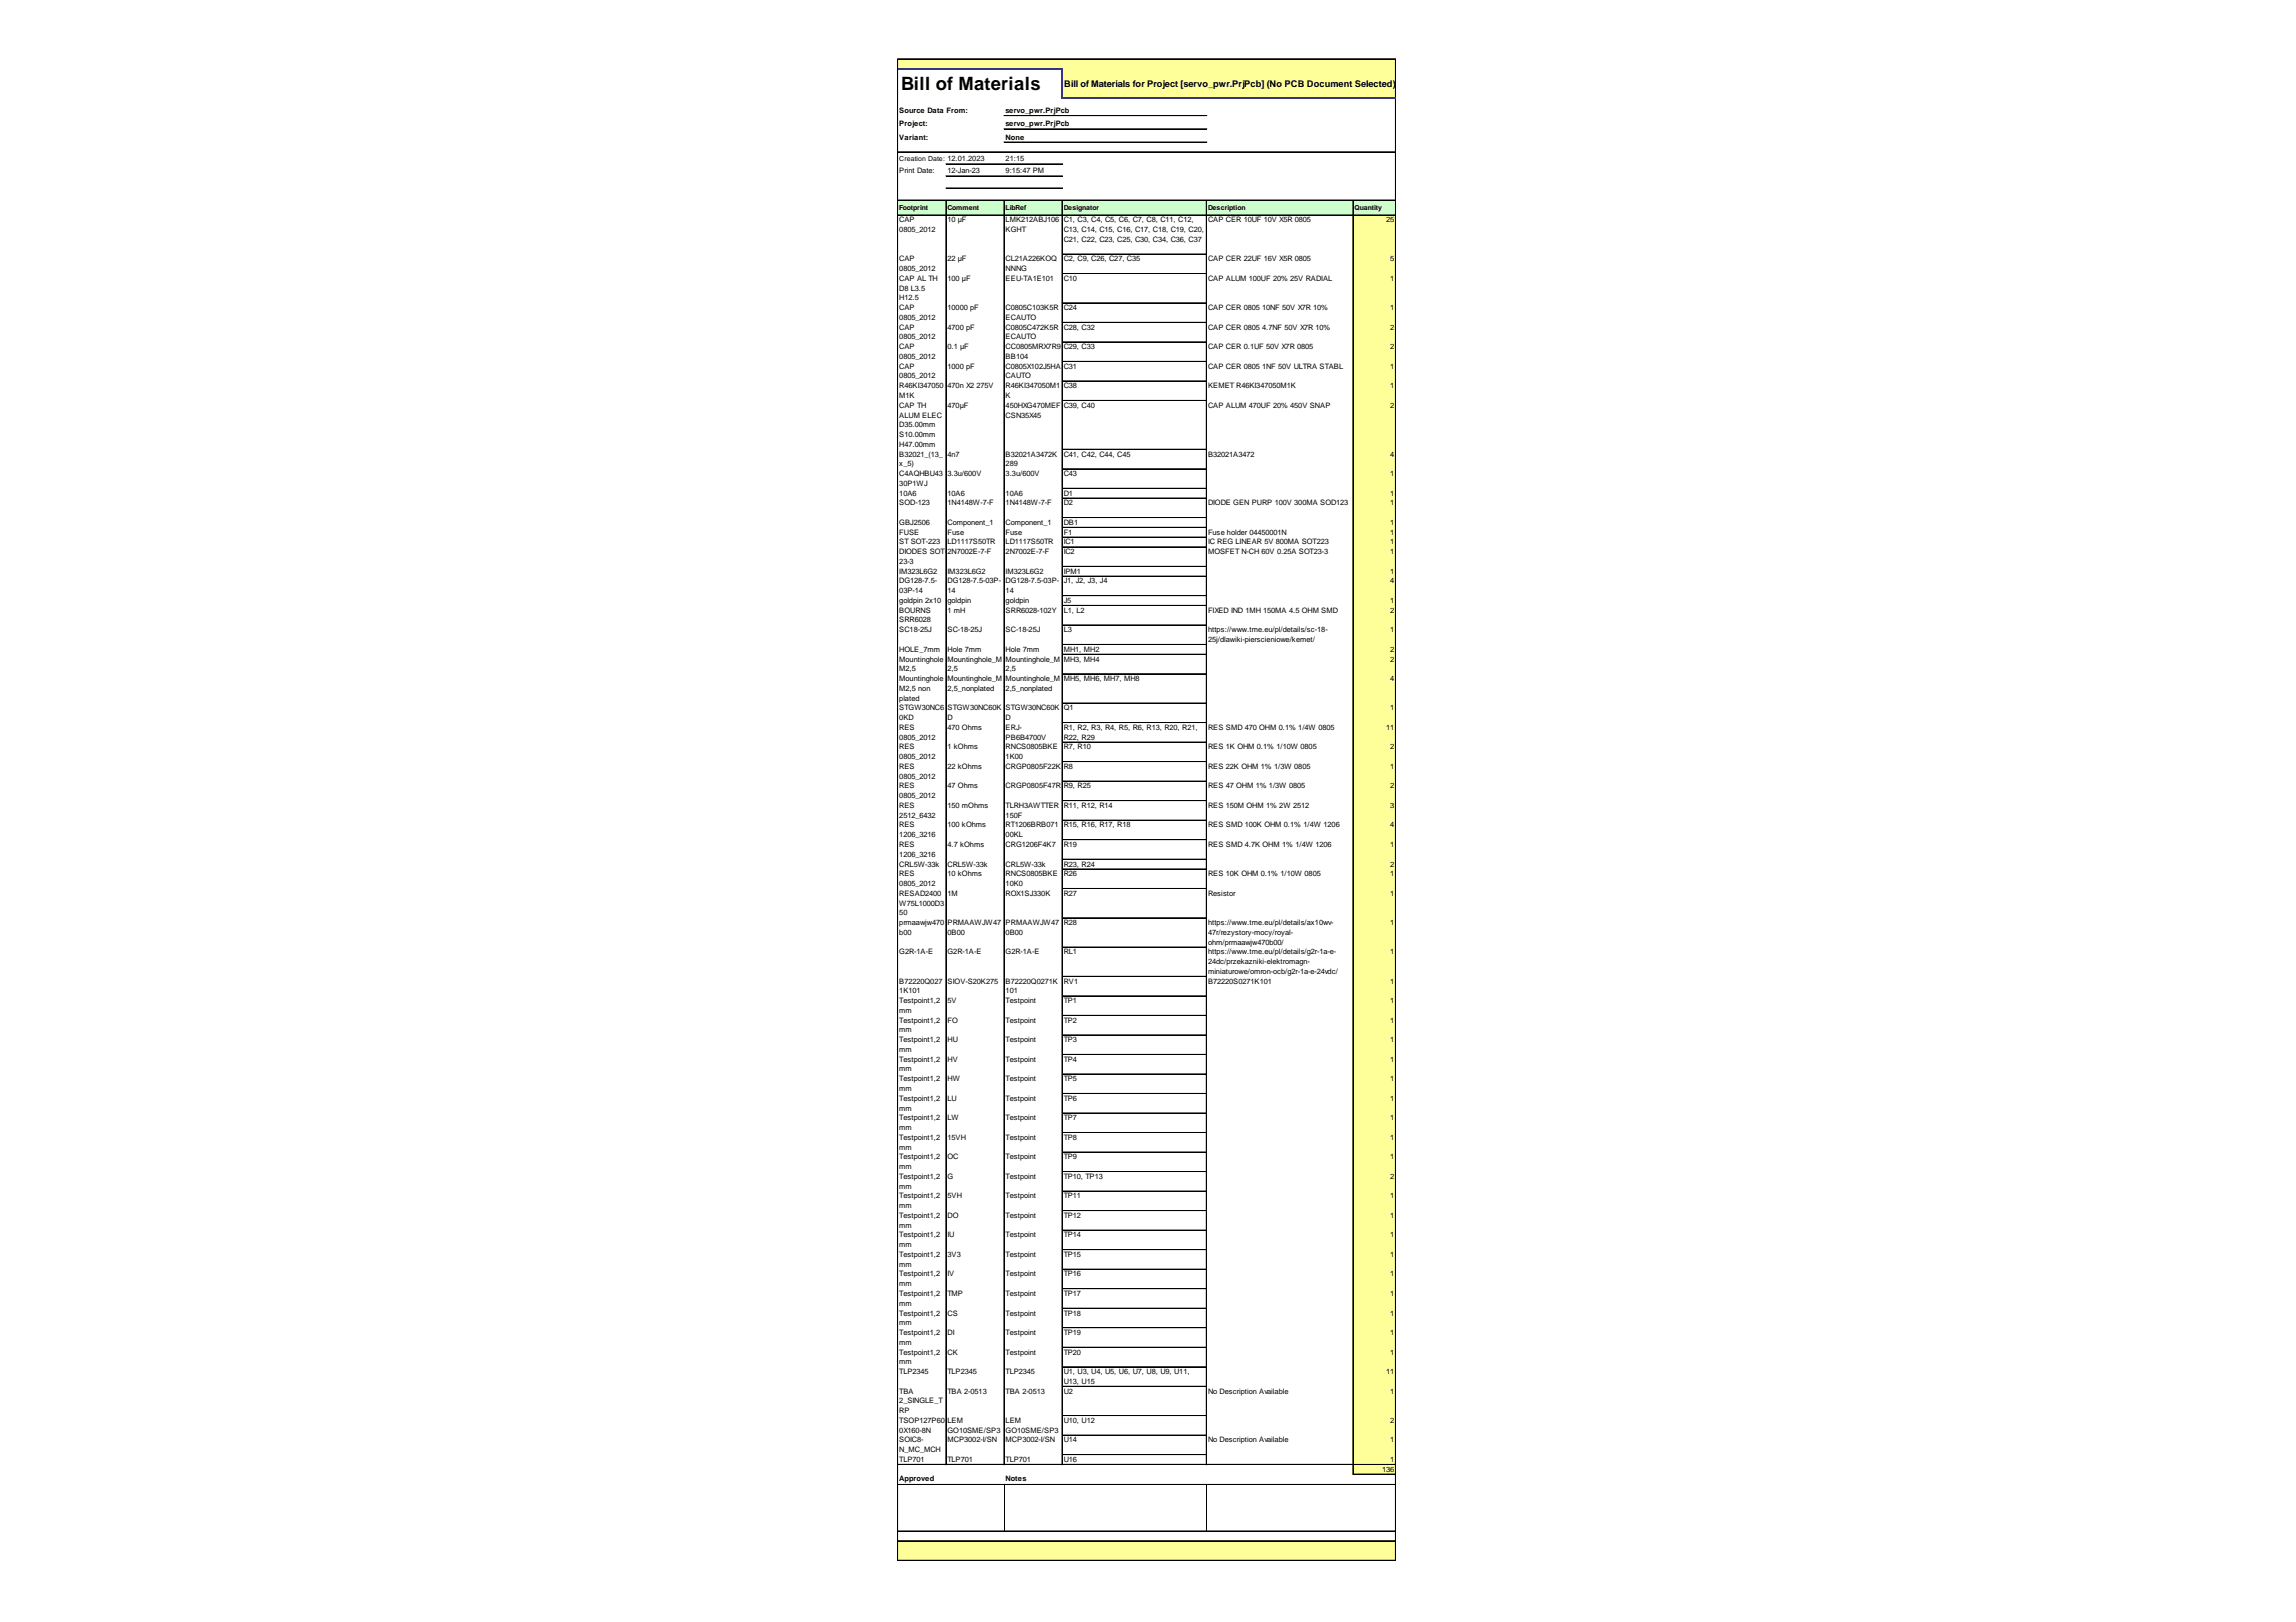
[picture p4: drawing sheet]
<svg xmlns="http://www.w3.org/2000/svg" width="297mm" height="210mm" viewBox="0 0 297 210" stroke-linecap="round" stroke-linejoin="round" font-family="sans-serif">
<defs><g id="words">
<text font-size="2.4" x="116.6" y="11.7">Bill of Materials</text>
<text font-size="1.2" x="137.7" y="11.2">Bill of Materials for Project [servo_pwr.PrjPcb] (No PCB Document Selected)</text>
<g font-size="1">
<text x="116.3" y="14.6">Source Data From:</text>
<text x="116.3" y="16.4">Project:</text>
<text x="130.1" y="14.6">servo_pwr.PrjPcb</text>
<text x="130.1" y="16.4">servo_pwr.PrjPcb</text>
<text x="116.3" y="18.1">Variant:</text>
<text x="116.3" y="22.4">Print Date:</text>
<text x="122.6" y="22.4">12-Jan-23</text>
<text x="130.1" y="18.1">None</text>
<text x="130.1" y="20.9">21:15</text>
<text x="130.1" y="22.4">9:15:47 PM</text>
<text x="116.3" y="28.8">CAP</text>
<text x="122.6" y="28.8">10 µF</text>
<text x="130.1" y="28.8">LMK212ABJ106</text>
<text x="137.6" y="28.8">C1, C3, C4, C5, C6, C7, C8, C11, C12,</text>
<text x="156.3" y="28.8">CAP CER 10UF 10V X5R 0805</text>
<text x="179.3" y="28.8">25</text>
<text x="116.3" y="30">0805_2012</text>
<text x="116.3" y="33.8">CAP</text>
<text x="116.3" y="35.1">0805_2012</text>
<text x="122.6" y="33.8">22 µF</text>
<text x="130.1" y="30">KGHT</text>
<text x="130.1" y="33.8">CL21A226KOQ</text>
<text x="130.1" y="35.1">NNNG</text>
<text x="137.6" y="30">C13, C14, C15, C16, C17, C18, C19, C20,</text>
<text x="137.6" y="31.3">C21, C22, C23, C25, C30, C34, C36, C37</text>
<text x="137.6" y="33.8">C2, C9, C26, C27, C35</text>
<text x="156.3" y="33.8">CAP CER 22UF 16V X5R 0805</text>
<text x="179.9" y="33.8">5</text>
<text x="116.3" y="36.3">CAP AL TH</text>
<text x="116.3" y="37.6">D8 L3.5</text>
<text x="116.3" y="38.9">H12.5</text>
<text x="116.3" y="40.1">CAP</text>
<text x="116.3" y="41.4">0805_2012</text>
<text x="122.6" y="36.3">100 µF</text>
<text x="122.6" y="40.1">10000 pF</text>
<text x="130.1" y="36.3">EEU-TA1E101</text>
<text x="130.1" y="40.1">C0805C103K5R</text>
<text x="130.1" y="41.4">ECAUTO</text>
<text x="137.6" y="36.3">C10</text>
<text x="137.6" y="40.1">C24</text>
<text x="156.3" y="36.3">CAP ALUM 100UF 20% 25V RADIAL</text>
<text x="156.3" y="40.1">CAP CER 0805</text>
<text x="163.3" y="40.1">10NF 50V X7R 10%</text>
<text x="179.9" y="36.3">1</text>
<text x="179.9" y="40.1">1</text>
<text x="116.3" y="42.7">CAP</text>
<text x="116.3" y="43.9">0805_2012</text>
<text x="116.3" y="45.2">CAP</text>
<text x="116.3" y="46.4">0805_2012</text>
<text x="116.3" y="47.7">CAP</text>
<text x="122.6" y="42.7">4700 pF</text>
<text x="122.6" y="45.2">0.1 µF</text>
<text x="122.6" y="47.7">1000 pF</text>
<text x="130.1" y="42.7">C0805C472K5R</text>
<text x="130.1" y="43.9">ECAUTO</text>
<text x="130.1" y="45.2">CC0805MRX7R9</text>
<text x="130.1" y="46.4">BB104</text>
<text x="130.1" y="47.7">C0805X102J5HA</text>
<text x="137.6" y="42.7">C28, C32</text>
<text x="137.6" y="45.2">C29, C33</text>
<text x="137.6" y="47.7">C31</text>
<text x="156.3" y="42.7">CAP CER 0805</text>
<text x="156.3" y="45.2">CAP CER 0.1UF 50V X7R 0805</text>
<text x="156.3" y="47.7">CAP CER 0805</text>
<text x="163.3" y="42.7">4.7NF 50V X7R 10%</text>
<text x="163.3" y="47.7">1NF 50V ULTRA STABL</text>
<text x="179.9" y="42.7">2</text>
<text x="179.9" y="45.2">2</text>
<text x="179.9" y="47.7">1</text>
<text x="116.3" y="49">0805_2012</text>
<text x="116.3" y="50.2">R46KI347050</text>
<text x="116.3" y="51.5">M1K</text>
<text x="116.3" y="52.8">CAP TH</text>
<text x="122.6" y="50.2">470n X2</text>
<text x="122.6" y="52.8">470µF</text>
<text x="126.3" y="50.2">275V</text>
<text x="130.1" y="49">CAUTO</text>
<text x="130.1" y="50.2">R46KI347050M1</text>
<text x="130.1" y="51.5">K</text>
<text x="130.1" y="52.8">450HXG470MEF</text>
<text x="137.6" y="50.2">C38</text>
<text x="137.6" y="52.8">C39, C40</text>
<text x="156.3" y="50.2">KEMET R46KI347050M1K</text>
<text x="156.3" y="52.8">CAP ALUM 470UF 20% 450V SNAP</text>
<text x="179.9" y="50.2">1</text>
<text x="179.9" y="52.8">2</text>
<text x="116.3" y="54">ALUM ELEC</text>
<text x="116.3" y="55.3">D35.00mm</text>
<text x="116.3" y="56.6">S10.00mm</text>
<text x="116.3" y="57.8">H47.00mm</text>
<text x="116.3" y="59.1">B32021_(13_</text>
<text x="122.6" y="59.1">4n7</text>
<text x="130.1" y="54">CSN35X45</text>
<text x="130.1" y="59.1">B32021A3472K</text>
<text x="137.6" y="59.1">C41, C42, C44, C45</text>
<text x="156.3" y="59.1">B32021A3472</text>
<text x="179.9" y="59.1">4</text>
<text x="116.3" y="60.3">x_5)</text>
<text x="116.3" y="61.6">C4AQHBU43</text>
<text x="116.3" y="62.9">30P1WJ</text>
<text x="116.3" y="64.1">10A6</text>
<text x="116.3" y="65.4">SOD-123</text>
<text x="122.6" y="61.6">3.3u/600V</text>
<text x="122.6" y="64.1">10A6</text>
<text x="122.6" y="65.4">1N4148W-7-F</text>
<text x="130.1" y="60.3">289</text>
<text x="130.1" y="61.6">3.3u/600V</text>
<text x="130.1" y="64.1">10A6</text>
<text x="130.1" y="65.4">1N4148W-7-F</text>
<text x="137.6" y="61.6">C43</text>
<text x="137.6" y="64.1">D1</text>
<text x="137.6" y="65.4">D2</text>
<text x="156.3" y="65.4">DIODE GEN PURP 100V 300MA SOD123</text>
<text x="179.9" y="61.6">1</text>
<text x="179.9" y="64.1">1</text>
<text x="179.9" y="65.4">1</text>
<text x="116.3" y="67.9">GBJ2506</text>
<text x="116.3" y="69.2">FUSE</text>
<text x="116.3" y="70.4">ST SOT-223</text>
<text x="116.3" y="71.7">DIODES SOT-</text>
<text x="122.6" y="67.9">Component_1</text>
<text x="122.6" y="69.2">Fuse</text>
<text x="122.6" y="70.4">LD1117S50TR</text>
<text x="122.6" y="71.7">2N7002E-7-F</text>
<text x="130.1" y="67.9">Component_1</text>
<text x="130.1" y="69.2">Fuse</text>
<text x="130.1" y="70.4">LD1117S50TR</text>
<text x="130.1" y="71.7">2N7002E-7-F</text>
<text x="137.6" y="67.9">DB1</text>
<text x="137.6" y="69.2">F1</text>
<text x="137.6" y="70.4">IC1</text>
<text x="137.6" y="71.7">IC2</text>
<text x="156.3" y="69.2">Fuse holder 04450001N</text>
<text x="156.3" y="70.4">IC REG LINEAR 5V 800MA SOT223</text>
<text x="156.3" y="71.7">MOSFET N-CH 60V 0.25A SOT23-3</text>
<text x="179.9" y="67.9">1</text>
<text x="179.9" y="69.2">1</text>
<text x="179.9" y="70.4">1</text>
<text x="179.9" y="71.7">1</text>
<text x="116.3" y="73">23-3</text>
<text x="116.3" y="74.2">IM323L6G2</text>
<text x="116.3" y="75.5">DG128-7.5-</text>
<text x="116.3" y="76.8">03P-14</text>
<text x="122.6" y="74.2">IM323L6G2</text>
<text x="122.6" y="75.5">DG128-7.5-03P-</text>
<text x="122.6" y="76.8">14</text>
<text x="130.1" y="74.2">IM323L6G2</text>
<text x="130.1" y="75.5">DG128-7.5-03P-</text>
<text x="130.1" y="76.8">14</text>
<text x="137.6" y="74.2">IPM1</text>
<text x="137.6" y="75.5">J1, J2, J3, J4</text>
<text x="179.9" y="74.2">1</text>
<text x="179.9" y="75.5">4</text>
<text x="116.3" y="78">goldpin 2x10</text>
<text x="116.3" y="79.3">BOURNS</text>
<text x="116.3" y="80.6">SRR6028</text>
<text x="116.3" y="81.8">SC18-25J</text>
<text x="122.6" y="78">goldpin</text>
<text x="122.6" y="79.3">1 mH</text>
<text x="122.6" y="81.8">SC-18-25J</text>
<text x="130.1" y="78">goldpin</text>
<text x="130.1" y="79.3">SRR6028-102Y</text>
<text x="130.1" y="81.8">SC-18-25J</text>
<text x="137.6" y="78">J5</text>
<text x="137.6" y="79.3">L1, L2</text>
<text x="137.6" y="81.8">L3</text>
<text x="156.3" y="79.3">FIXED IND 1MH 150MA 4.5 OHM SMD</text>
<text x="156.3" y="81.8">https://www.tme.eu/pl/details/sc-18-</text>
<text x="156.3" y="83.1">25j/dlawiki-pierscieniowe/kemet/</text>
<text x="179.9" y="78">1</text>
<text x="179.9" y="79.3">2</text>
<text x="179.9" y="81.8">1</text>
<text x="116.3" y="84.3">HOLE_7mm</text>
<text x="116.3" y="85.6">Mountinghole</text>
<text x="116.3" y="86.9">M2,5</text>
<text x="116.3" y="88.1">Mountinghole</text>
<text x="116.3" y="89.4">M2,5 non</text>
<text x="122.6" y="84.3">Hole 7mm</text>
<text x="122.6" y="85.6">Mountinghole_M</text>
<text x="122.6" y="86.9">2,5</text>
<text x="122.6" y="88.1">Mountinghole_M</text>
<text x="122.6" y="89.4">2,5_nonplated</text>
<text x="130.1" y="84.3">Hole 7mm</text>
<text x="130.1" y="85.6">Mountinghole_M</text>
<text x="130.1" y="86.9">2,5</text>
<text x="130.1" y="88.1">Mountinghole_M</text>
<text x="130.1" y="89.4">2,5_nonplated</text>
<text x="137.6" y="84.3">MH1, MH2</text>
<text x="137.6" y="85.6">MH3, MH4</text>
<text x="137.6" y="88.1">MH5, MH6, MH7, MH8</text>
<text x="179.9" y="84.3">2</text>
<text x="179.9" y="85.6">2</text>
<text x="179.9" y="88.1">4</text>
<text x="116.3" y="90.7">plated</text>
<text x="116.3" y="91.9">STGW30NC6</text>
<text x="116.3" y="93.2">0KD</text>
<text x="116.3" y="94.4">RES</text>
<text x="116.3" y="95.7">0805_2012</text>
<text x="122.6" y="91.9">STGW30NC60K</text>
<text x="122.6" y="93.2">D</text>
<text x="122.6" y="94.4">470 Ohms</text>
<text x="130.1" y="91.9">STGW30NC60K</text>
<text x="130.1" y="93.2">D</text>
<text x="130.1" y="94.4">ERJ-</text>
<text x="130.1" y="95.7">PB6B4700V</text>
<text x="137.6" y="91.9">Q1</text>
<text x="137.6" y="94.4">R1, R2, R3, R4, R5, R6, R13, R20, R21,</text>
<text x="137.6" y="95.7">R22, R29</text>
<text x="156.3" y="94.4">RES SMD 470 OHM 0.1% 1/4W 0805</text>
<text x="179.3" y="94.4">11</text>
<text x="179.9" y="91.9">1</text>
<text x="116.3" y="97">RES</text>
<text x="116.3" y="98.2">0805_2012</text>
<text x="116.3" y="99.5">RES</text>
<text x="116.3" y="100.8">0805_2012</text>
<text x="122.6" y="97">1 kOhms</text>
<text x="122.6" y="99.5">22 kOhms</text>
<text x="130.1" y="97">RNCS0805BKE</text>
<text x="130.1" y="98.2">1K00</text>
<text x="130.1" y="99.5">CRGP0805F22K</text>
<text x="137.6" y="97">R7, R10</text>
<text x="137.6" y="99.5">R8</text>
<text x="156.3" y="97">RES 1K OHM 0.1% 1/10W 0805</text>
<text x="156.3" y="99.5">RES 22K OHM 1% 1/3W 0805</text>
<text x="179.9" y="97">2</text>
<text x="179.9" y="99.5">1</text>
<text x="116.3" y="102">RES</text>
<text x="116.3" y="103.3">0805_2012</text>
<text x="116.3" y="104.6">RES</text>
<text x="116.3" y="105.8">2512_6432</text>
<text x="116.3" y="107.1">RES</text>
<text x="122.6" y="102">47 Ohms</text>
<text x="122.6" y="104.6">150 mOhms</text>
<text x="122.6" y="107.1">100 kOhms</text>
<text x="130.1" y="102">CRGP0805F47R</text>
<text x="130.1" y="104.6">TLRH3AWTTER</text>
<text x="130.1" y="105.8">150F</text>
<text x="130.1" y="107.1">RT1206BRB071</text>
<text x="137.6" y="102">R9, R25</text>
<text x="137.6" y="104.6">R11, R12, R14</text>
<text x="137.6" y="107.1">R15, R16, R17, R18</text>
<text x="156.3" y="102">RES 47 OHM 1% 1/3W 0805</text>
<text x="156.3" y="104.6">RES 150M OHM 1% 2W 2512</text>
<text x="156.3" y="107.1">RES SMD 100K OHM 0.1% 1/4W 1206</text>
<text x="179.9" y="102">2</text>
<text x="179.9" y="104.6">3</text>
<text x="179.9" y="107.1">4</text>
<text x="116.3" y="108.3">1206_3216</text>
<text x="116.3" y="109.6">RES</text>
<text x="116.3" y="110.9">1206_3216</text>
<text x="116.3" y="112.1">CRL5W-33k</text>
<text x="116.3" y="113.4">RES</text>
<text x="122.6" y="109.6">4.7 kOhms</text>
<text x="122.6" y="112.1">CRL5W-33k</text>
<text x="122.6" y="113.4">10 kOhms</text>
<text x="130.1" y="108.3">00KL</text>
<text x="130.1" y="109.6">CRG1206F4K7</text>
<text x="130.1" y="112.1">CRL5W-33k</text>
<text x="130.1" y="113.4">RNCS0805BKE</text>
<text x="137.6" y="109.6">R19</text>
<text x="137.6" y="112.1">R23, R24</text>
<text x="137.6" y="113.4">R26</text>
<text x="156.3" y="109.6">RES SMD 4.7K OHM 1% 1/4W 1206</text>
<text x="156.3" y="113.4">RES 10K OHM 0.1% 1/10W 0805</text>
<text x="179.9" y="109.6">1</text>
<text x="179.9" y="112.1">2</text>
<text x="179.9" y="113.4">1</text>
<text x="116.3" y="114.7">0805_2012</text>
<text x="116.3" y="115.9">RESAD2400</text>
<text x="116.3" y="117.2">W75L1000D3</text>
<text x="116.3" y="118.5">50</text>
<text x="116.3" y="119.7">prmaawjw470</text>
<text x="122.6" y="115.9">1M</text>
<text x="122.6" y="119.7">PRMAAWJW47</text>
<text x="130.1" y="114.7">10K0</text>
<text x="130.1" y="115.9">ROX1SJ330K</text>
<text x="130.1" y="119.7">PRMAAWJW47</text>
<text x="137.6" y="115.9">R27</text>
<text x="137.6" y="119.7">R28</text>
<text x="156.3" y="115.9">Resistor</text>
<text x="156.3" y="119.7">https://www.tme.eu/pl/details/ax10wv-</text>
<text x="179.9" y="115.9">1</text>
<text x="179.9" y="119.7">1</text>
<text x="116.3" y="121">b00</text>
<text x="116.3" y="123.5">G2R-1A-E</text>
<text x="122.6" y="121">0B00</text>
<text x="122.6" y="123.5">G2R-1A-E</text>
<text x="130.1" y="121">0B00</text>
<text x="130.1" y="123.5">G2R-1A-E</text>
<text x="137.6" y="123.5">RL1</text>
<text x="156.3" y="121">47r/rezystory-mocy/royal-</text>
<text x="156.3" y="122.2">ohm/prmaawjw470b00/</text>
<text x="156.3" y="123.5">https://www.tme.eu/pl/details/g2r-1a-e-</text>
<text x="156.3" y="124.8">24dc/przekazniki-elektromagn-</text>
<text x="179.9" y="123.5">1</text>
<text x="116.3" y="127.3">B72220Q027</text>
<text x="116.3" y="128.6">1K101</text>
<text x="116.3" y="129.8">Testpoint1,2</text>
<text x="116.3" y="131.1">mm</text>
<text x="122.6" y="127.3">SIOV-S20K275</text>
<text x="122.6" y="129.8">5V</text>
<text x="130.1" y="127.3">B72220Q0271K</text>
<text x="130.1" y="128.6">101</text>
<text x="130.1" y="129.8">Testpoint</text>
<text x="137.6" y="127.3">RV1</text>
<text x="137.6" y="129.8">TP1</text>
<text x="156.3" y="126">miniaturowe/omron-ocb/g2r-1a-e-24vdc/</text>
<text x="156.3" y="127.3">B72220S0271K101</text>
<text x="179.9" y="127.3">1</text>
<text x="179.9" y="129.8">1</text>
<text x="116.3" y="132.3">Testpoint1,2</text>
<text x="116.3" y="133.6">mm</text>
<text x="116.3" y="134.9">Testpoint1,2</text>
<text x="116.3" y="136.1">mm</text>
<text x="116.3" y="137.4">Testpoint1,2</text>
<text x="122.6" y="132.3">FO</text>
<text x="122.6" y="134.9">HU</text>
<text x="122.6" y="137.4">HV</text>
<text x="130.1" y="132.3">Testpoint</text>
<text x="130.1" y="134.9">Testpoint</text>
<text x="130.1" y="137.4">Testpoint</text>
<text x="137.6" y="132.3">TP2</text>
<text x="137.6" y="134.9">TP3</text>
<text x="137.6" y="137.4">TP4</text>
<text x="179.9" y="132.3">1</text>
<text x="179.9" y="134.9">1</text>
<text x="179.9" y="137.4">1</text>
<text x="116.3" y="138.7">mm</text>
<text x="116.3" y="139.9">Testpoint1,2</text>
<text x="116.3" y="141.2">mm</text>
<text x="116.3" y="142.5">Testpoint1,2</text>
<text x="116.3" y="143.7">mm</text>
<text x="122.6" y="139.9">HW</text>
<text x="122.6" y="142.5">LU</text>
<text x="130.1" y="139.9">Testpoint</text>
<text x="130.1" y="142.5">Testpoint</text>
<text x="137.6" y="139.9">TP5</text>
<text x="137.6" y="142.5">TP6</text>
<text x="179.9" y="139.9">1</text>
<text x="179.9" y="142.5">1</text>
<text x="116.3" y="145">Testpoint1,2</text>
<text x="116.3" y="146.2">mm</text>
<text x="116.3" y="147.5">Testpoint1,2</text>
<text x="116.3" y="148.8">mm</text>
<text x="122.6" y="145">LW</text>
<text x="122.6" y="147.5">15VH</text>
<text x="130.1" y="145">Testpoint</text>
<text x="130.1" y="147.5">Testpoint</text>
<text x="137.6" y="145">TP7</text>
<text x="137.6" y="147.5">TP8</text>
<text x="179.9" y="145">1</text>
<text x="179.9" y="147.5">1</text>
<text x="116.3" y="150">Testpoint1,2</text>
<text x="116.3" y="151.3">mm</text>
<text x="116.3" y="152.6">Testpoint1,2</text>
<text x="116.3" y="153.8">mm</text>
<text x="116.3" y="155.1">Testpoint1,2</text>
<text x="122.6" y="150">OC</text>
<text x="122.6" y="152.6">G</text>
<text x="122.6" y="155.1">5VH</text>
<text x="130.1" y="150">Testpoint</text>
<text x="130.1" y="152.6">Testpoint</text>
<text x="130.1" y="155.1">Testpoint</text>
<text x="137.6" y="150">TP9</text>
<text x="137.6" y="152.6">TP10, TP13</text>
<text x="137.6" y="155.1">TP11</text>
<text x="179.9" y="150">1</text>
<text x="179.9" y="152.6">2</text>
<text x="179.9" y="155.1">1</text>
<text x="116.3" y="156.3">mm</text>
<text x="116.3" y="157.6">Testpoint1,2</text>
<text x="116.3" y="158.9">mm</text>
<text x="116.3" y="160.1">Testpoint1,2</text>
<text x="116.3" y="161.4">mm</text>
<text x="122.6" y="157.6">DO</text>
<text x="122.6" y="160.1">IU</text>
<text x="130.1" y="157.6">Testpoint</text>
<text x="130.1" y="160.1">Testpoint</text>
<text x="137.6" y="157.6">TP12</text>
<text x="137.6" y="160.1">TP14</text>
<text x="179.9" y="157.6">1</text>
<text x="179.9" y="160.1">1</text>
<text x="116.3" y="162.7">Testpoint1,2</text>
<text x="116.3" y="163.9">mm</text>
<text x="116.3" y="165.2">Testpoint1,2</text>
<text x="116.3" y="166.5">mm</text>
<text x="116.3" y="167.7">Testpoint1,2</text>
<text x="122.6" y="162.7">3V3</text>
<text x="122.6" y="165.2">IV</text>
<text x="122.6" y="167.7">TMP</text>
<text x="130.1" y="162.7">Testpoint</text>
<text x="130.1" y="165.2">Testpoint</text>
<text x="130.1" y="167.7">Testpoint</text>
<text x="137.6" y="162.7">TP15</text>
<text x="137.6" y="165.2">TP16</text>
<text x="137.6" y="167.7">TP17</text>
<text x="179.9" y="162.7">1</text>
<text x="179.9" y="165.2">1</text>
<text x="179.9" y="167.7">1</text>
<text x="116.3" y="169">mm</text>
<text x="116.3" y="170.2">Testpoint1,2</text>
<text x="116.3" y="171.5">mm</text>
<text x="116.3" y="172.8">Testpoint1,2</text>
<text x="122.6" y="170.2">CS</text>
<text x="122.6" y="172.8">DI</text>
<text x="130.1" y="170.2">Testpoint</text>
<text x="130.1" y="172.8">Testpoint</text>
<text x="137.6" y="170.2">TP18</text>
<text x="137.6" y="172.8">TP19</text>
<text x="179.9" y="170.2">1</text>
<text x="179.9" y="172.8">1</text>
<text x="116.3" y="174">mm</text>
<text x="116.3" y="175.3">Testpoint1,2</text>
<text x="116.3" y="176.6">mm</text>
<text x="116.3" y="177.8">TLP2345</text>
<text x="122.6" y="175.3">CK</text>
<text x="122.6" y="177.8">TLP2345</text>
<text x="130.1" y="175.3">Testpoint</text>
<text x="130.1" y="177.8">TLP2345</text>
<text x="137.6" y="175.3">TP20</text>
<text x="137.6" y="177.8">U1, U3, U4, U5, U6, U7, U8, U9, U11,</text>
<text x="137.6" y="179.1">U13, U15</text>
<text x="179.3" y="177.8">11</text>
<text x="179.9" y="175.3">1</text>
<text x="116.3" y="180.3">TBA</text>
<text x="116.3" y="181.6">2_SINGLE_T</text>
<text x="116.3" y="182.9">RP</text>
<text x="116.3" y="184.1">TSOP127P60</text>
<text x="116.3" y="185.4">0X160-8N</text>
<text x="122.6" y="180.3">TBA 2-0513</text>
<text x="122.6" y="184.1">LEM</text>
<text x="122.6" y="185.4">GO10SME/SP3</text>
<text x="130.1" y="180.3">TBA 2-0513</text>
<text x="130.1" y="184.1">LEM</text>
<text x="130.1" y="185.4">GO10SME/SP3</text>
<text x="137.6" y="180.3">U2</text>
<text x="137.6" y="184.1">U10, U12</text>
<text x="156.3" y="180.3">No Description Available</text>
<text x="179.9" y="180.3">1</text>
<text x="179.9" y="184.1">2</text>
<text x="116.3" y="186.7">SOIC8-</text>
<text x="116.3" y="187.9">N_MC_MCH</text>
<text x="116.3" y="189.2">TLP701</text>
<text x="116.3" y="191.7">Approved</text>
<text x="122.6" y="186.7">MCP3002-I/SN</text>
<text x="122.6" y="189.2">TLP701</text>
<text x="130.1" y="186.7">MCP3002-I/SN</text>
<text x="130.1" y="189.2">TLP701</text>
<text x="130.1" y="191.7">Notes</text>
<text x="137.6" y="186.7">U14</text>
<text x="137.6" y="189.2">U16</text>
<text x="156.3" y="186.7">No Description Available</text>
<text x="178.8" y="190.5">136</text>
<text x="179.9" y="186.7">1</text>
<text x="179.9" y="189.2">1</text>
</g>
<g font-size=".9">
<text x="116.3" y="20.9">Creation Date: 12.01.2023</text>
<text x="116.3" y="27.1">Footprint</text>
<text x="122.6" y="27.1">Comment</text>
<text x="130.1" y="27.1">LibRef</text>
<text x="137.6" y="27.1">Designator</text>
<text x="156.3" y="27.1">Description</text>
<text x="175.3" y="27.1">Quantity</text>
</g>
</g></defs>
<g fill="#ff9">
<path d="M116.1 7.6h64.5v1.4h-64.5z"/>
<path d="M137.4 8.9h43.2v3.8h-43.2z"/>
</g>
<path d="M116.1 25.9h64.5v2h-64.5z" fill="#cfc"/>
<g fill="#ff9">
<path d="M175 27.8h5.6v5.1h-5.6z"/>
<path d="M175 32.9h5.6v2.6h-5.6z"/>
<path d="M175 35.4h5.6v3.9h-5.6z"/>
<path d="M175 39.2h5.6v2.6h-5.6z"/>
<path d="M175 41.7h5.6v2.6h-5.6z"/>
<path d="M175 44.2h5.6v2.6h-5.6z"/>
<path d="M175 46.8h5.6v2.6h-5.6z"/>
<path d="M175 49.3h5.6v2.6h-5.6z"/>
<path d="M175 51.8h5.6v6.4h-5.6z"/>
<path d="M175 58.1h5.6v2.6h-5.6z"/>
<path d="M175 60.7h5.6v2.6h-5.6z"/>
<path d="M175 63.2h5.6v1.3h-5.6z"/>
<path d="M175 64.4h5.6v2.6h-5.6z"/>
<path d="M175 67h5.6v1.3h-5.6z"/>
<path d="M175 68.2h5.6v1.4h-5.6z"/>
<path d="M175 69.5h5.6v1.3h-5.6z"/>
<path d="M175 70.8h5.6v2.6h-5.6z"/>
<path d="M175 73.3h5.6v1.3h-5.6z"/>
<path d="M175 74.6h5.6v2.6h-5.6z"/>
<path d="M175 77.1h5.6v1.3h-5.6z"/>
<path d="M175 78.3h5.6v2.6h-5.6z"/>
<path d="M175 80.9h5.6v109.9h-5.6z"/>
<path d="M116.1 199.4h64.5v2.6h-64.5z"/>
</g>
<g fill="none" stroke="#000" stroke-width=".13">
<path d="M116.1 7.6v1.3M116.1 9v193M116.2 9v193M116.2 7.6h64.4M116.2 19.6h64.4M116.2 19.7h64.4M129.9 15h26.2M129.9 16.7h26.2M129.9 18.4h26.2M180.5 7.7v4.9M180.5 12.7v189.3M180.6 7.7v4.9"/>
<path d="M180.6 12.7v189.3M116.2 25.9h64.4M116.2 27.8h64.4M116.2 27.9h64.4M122.4 26v163.6M122.4 21.2h15.1M122.4 22.8h15.1M122.4 24.3h15.1M122.4 24.4h15.1M129.9 26v163.6M137.4 26v163.6M137.5 32.9h18.6"/>
<path d="M137.5 35.4h18.6M137.5 39.2h18.6M156.1 26v163.6M175 26v164.8M175.1 26v164.8M137.5 41.7h18.6M137.5 44.2h18.6M137.5 44.3h18.6M137.5 46.8h18.6M137.5 49.3h18.6M137.5 51.8h18.6M137.5 51.9h18.6"/>
<path d="M137.5 58.1h18.6M137.5 58.2h18.6M137.5 60.7h18.6M137.5 63.2h18.6M137.5 64.4h18.6M137.5 64.5h18.6M137.5 67h18.6M137.5 68.2h18.6M137.5 68.3h18.6M137.5 69.5h18.6M137.5 70.8h18.6M137.5 73.3h18.6"/>
<path d="M137.5 74.6h18.6M137.5 77.1h18.6M137.5 78.3h18.6M137.5 78.4h18.6M137.5 80.9h18.6M137.5 83.4h18.6M137.5 84.7h18.6M137.5 87.2h18.6M137.5 91h18.6M137.5 93.5h18.6M137.5 96h18.6M137.5 96.1h18.6"/>
<path d="M137.5 98.6h18.6M137.5 101.1h18.6M137.5 103.6h18.6M137.5 106.1h18.6M137.5 106.2h18.6M137.5 108.7h18.6M137.5 111.2h18.6M137.5 112.4h18.6M137.5 112.5h18.6M137.5 115h18.6M137.5 118.8h18.6M137.5 122.6h18.6"/>
<path d="M137.5 126.3h18.6M137.5 126.4h18.6M137.5 128.9h18.6M137.5 131.4h18.6M137.5 133.9h18.6M137.5 134h18.6M137.5 136.4h18.6M137.5 136.5h18.6M137.5 139h18.6M137.5 141.5h18.6M137.5 144h18.6M137.5 144.1h18.6"/>
<path d="M137.5 146.6h18.6M137.5 149.1h18.6M137.5 151.6h18.6M137.5 154.1h18.6M137.5 154.2h18.6M137.5 156.7h18.6M137.5 159.2h18.6M137.5 161.7h18.6M137.5 164.2h18.6M137.5 164.3h18.6M137.5 166.8h18.6M137.5 169.3h18.6"/>
<path d="M137.5 171.8h18.6M137.5 171.9h18.6M137.5 174.3h18.6M137.5 174.4h18.6M137.5 176.9h18.6M137.5 179.4h18.6M116.2 189.5h64.4M116.2 192.1h64.4M116.2 198.1h64.4M116.2 198.2h64.4M116.2 199.4h64.4M129.9 192.2v5.9"/>
<path d="M137.5 183.2h18.6M137.5 185.7h18.6M137.5 188.2h18.6M137.5 188.3h18.6M156.1 192.2v5.9M175.1 190.8h5.5M116.2 201.9h64.4"/>
</g>
<path d="M116.1 7.6h.1v1.3h-.1z" fill="#000"/>
<path d="M116.1 8.9h21.4M137.4 9v3.7M137.5 12.7h43.1" fill="none" stroke="#339" stroke-width=".15"/>
<use href="#words"/>
</svg>
